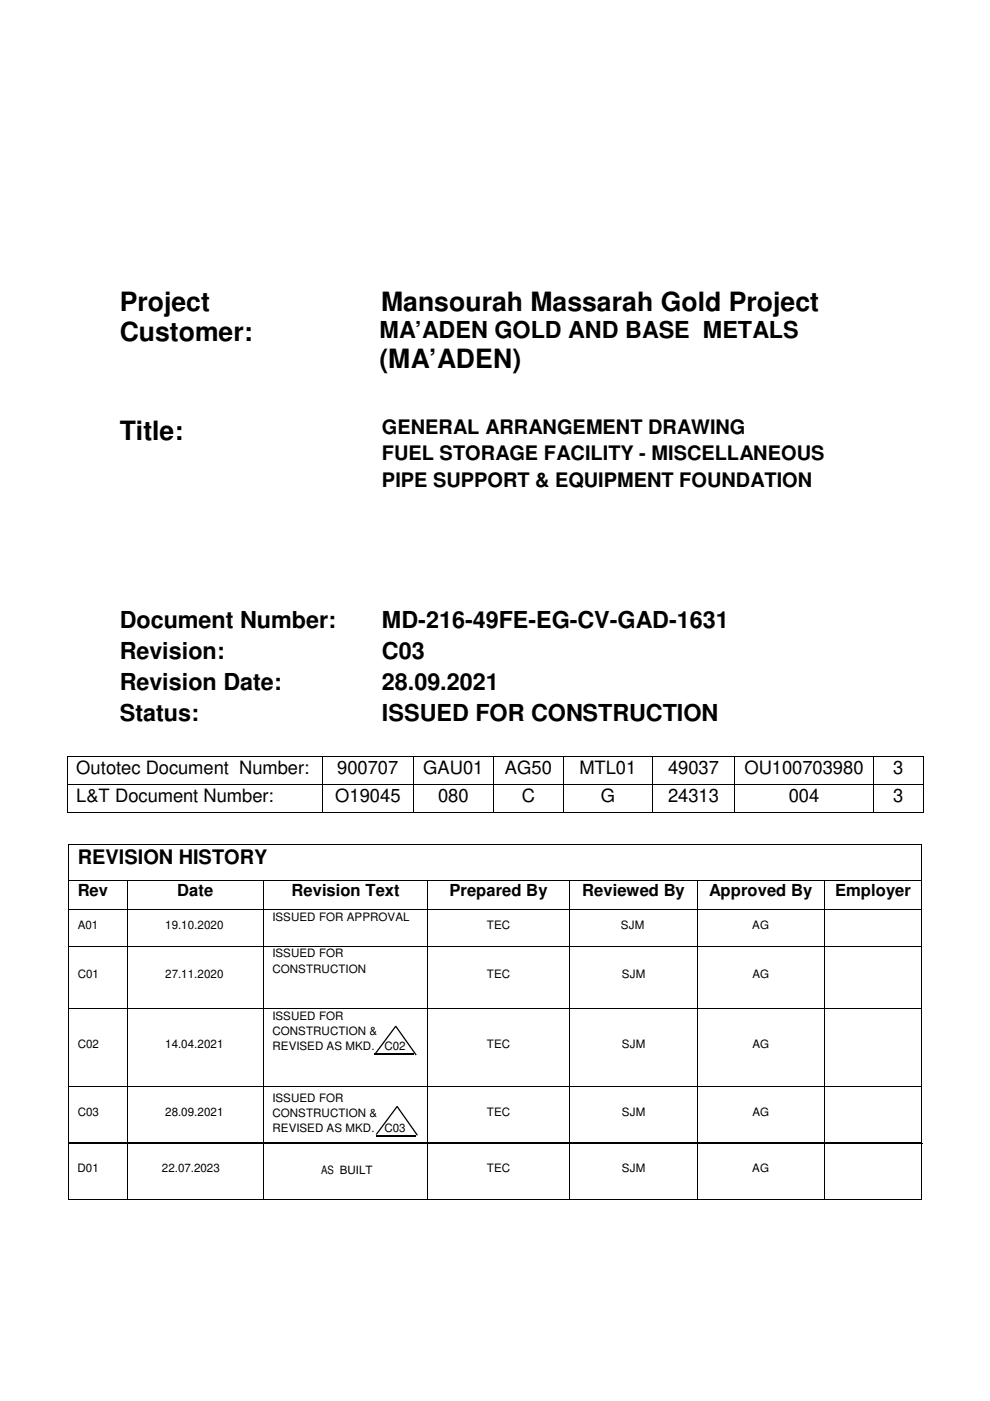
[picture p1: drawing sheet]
<svg xmlns="http://www.w3.org/2000/svg" width="210mm" height="297mm" viewBox="0 0 210 297" stroke-linecap="round" stroke-linejoin="round" font-family="sans-serif">
<defs><g id="words">
<g font-size="5.6">
<text x="25.4" y="65.9">Project</text>
<text x="80.8" y="65.9">Mansourah Massarah Gold Project</text>
<text x="25.4" y="72.3">Customer:</text>
<text x="80.4" y="78">(MA’ADEN)</text>
<text x="25.4" y="93.3">Title:</text>
</g>
<g font-size="5">
<text x="80.4" y="71.7">MA’ADEN GOLD AND BASE METALS</text>
<text x="25.4" y="133.2">Document Number:</text>
<text x="81" y="133.2">MD-216-49FE-EG-CV-GAD-1631</text>
<text x="25.4" y="139.7">Revision:</text>
<text x="81" y="139.7">C03</text>
<text x="25.4" y="146.3">Revision Date:</text>
<text x="81" y="146.3">28.09.2021</text>
<text x="25.4" y="152.8">Status:</text>
<text x="81" y="152.8">ISSUED FOR CONSTRUCTION</text>
</g>
<g font-size="4.2">
<text x="81" y="92">GENERAL ARRANGEMENT DRAWING</text>
<text x="81" y="97.6">FUEL STORAGE FACILITY - MISCELLANEOUS</text>
<text x="81" y="103.2">PIPE SUPPORT &amp; EQUIPMENT FOUNDATION</text>
<text x="16.5" y="183.2">REVISION HISTORY</text>
</g>
<g font-size="3.9">
<text x="16.2" y="164">Outotec Document Number:</text>
<text x="71.5" y="164">900707</text>
<text x="89.7" y="164">GAU01</text>
<text x="107.1" y="164">AG50</text>
<text x="122.9" y="164">MTL01</text>
<text x="141.6" y="164">49037</text>
<text x="157.8" y="164">OU100703980</text>
<text x="189.4" y="164">3</text>
<text x="16.2" y="170">L&amp;T Document Number:</text>
<text x="71.1" y="170">O19045</text>
<text x="92.9" y="170">080</text>
<text x="110.6" y="170">C</text>
<text x="127.4" y="170">G</text>
<text x="141.6" y="170">24313</text>
<text x="167.2" y="170">004</text>
<text x="189.4" y="170">3</text>
</g>
<g font-size="3.5">
<text x="16.5" y="189.9">Rev</text>
<text x="37.6" y="189.9">Date</text>
<text x="61.8" y="189.9">Revision Text</text>
<text x="95.3" y="189.9">Prepared By</text>
<text x="123.4" y="189.9">Reviewed By</text>
<text x="150.3" y="189.9">Approved By</text>
<text x="177.1" y="189.9">Employer</text>
</g>
<g font-size="2.5">
<text x="16.5" y="196.9">A01</text>
<text x="35" y="196.9">19.10.2020</text>
<text x="57.8" y="195.2">ISSUED FOR APPROVAL</text>
<text x="103.3" y="196.9">TEC</text>
<text x="131.7" y="196.9">SJM</text>
<text x="159.5" y="196.9">AG</text>
<text x="57.8" y="202.9">ISSUED FOR</text>
<text x="16.5" y="207.3">C01</text>
<text x="35" y="207.3">27.11.2020</text>
<text x="57.8" y="206.2">CONSTRUCTION</text>
<text x="103.3" y="207.3">TEC</text>
<text x="131.9" y="207.3">SJM</text>
<text x="159.5" y="207.3">AG</text>
<text x="57.8" y="216.2">ISSUED FOR</text>
<text x="57.8" y="219.5">CONSTRUCTION &amp;</text>
<text x="16.5" y="222.2">C02</text>
<text x="35" y="222.2">14.04.2021</text>
<text x="57.8" y="222.7">REVISED AS MKD.</text>
<text x="81.5" y="222.7">C02</text>
<text x="103.3" y="222.2">TEC</text>
<text x="131.9" y="222.2">SJM</text>
<text x="159.5" y="222.2">AG</text>
<text x="57.8" y="233.6">ISSUED FOR</text>
<text x="16.5" y="236.5">C03</text>
<text x="35" y="236.5">28.09.2021</text>
<text x="57.8" y="236.8">CONSTRUCTION &amp;</text>
<text x="103.3" y="236.5">TEC</text>
<text x="131.9" y="236.5">SJM</text>
<text x="159.5" y="236.5">AG</text>
<text x="57.8" y="240.1">REVISED AS MKD.</text>
<text x="81.5" y="240.1">C03</text>
<text x="16.5" y="248.5">D01</text>
<text x="34.3" y="248.5">22.07.2023</text>
<text x="68.1" y="249">AS BUILT</text>
<text x="103.2" y="248.5">TEC</text>
<text x="131.9" y="248.5">SJM</text>
<text x="159.5" y="248.5">AG</text>
</g>
</g></defs>
<g fill="#000">
<path d="M14.2 160.3h.2v.1h-.2zM14.2 166.2h.2v.2h-.2zM14.2 172.1h.2v.2h-.2zM14.5 179h.1v.2h-.1zM68.4 160.3h.1v.1h-.1zM68.4 166.2h.1v.2h-.1zM68.4 172.1h.1v.2h-.1zM87.5 160.3h.2v.1h-.2zM87.5 166.2h.2v.2h-.2zM87.5 172.1h.2v.2h-.2zM104.6 160.3h.1v.1h-.1zM104.6 166.2h.1v.2h-.1z"/>
<path d="M104.6 172.1h.1v.2h-.1zM119.4 160.3h.1v.1h-.1zM119.4 166.2h.1v.2h-.1zM119.4 172.1h.1v.2h-.1zM138.3 160.3h.2v.1h-.2zM138.3 166.2h.2v.2h-.2zM138.3 172.1h.2v.2h-.2zM155.7 160.3h.1v.1h-.1zM155.7 166.2h.1v.2h-.1zM155.7 172.1h.1v.2h-.1zM185.1 160.3h.2v.1h-.2zM185.1 166.2h.2v.2h-.2z"/>
<path d="M185.1 172.1h.2v.2h-.2zM195.4 179h.1v.2h-.1zM195.7 160.3h.2v.1h-.2zM195.7 166.2h.2v.2h-.2zM195.7 172.1h.2v.2h-.2zM14.5 186.5h.1v.2h-.1zM14.5 192.8h.1v.2h-.1zM26.9 186.5h.2v.2h-.2zM26.9 192.8h.2v.2h-.2zM55.8 186.5h.2v.2h-.2zM55.8 192.8h.2v.2h-.2zM90.6 186.5h.2v.2h-.2z"/>
<path d="M90.6 192.8h.2v.2h-.2zM120.7 186.5h.2v.2h-.2zM120.7 192.8h.2v.2h-.2zM147.7 186.5h.2v.2h-.2zM147.7 192.8h.2v.2h-.2zM174.7 186.5h.2v.2h-.2zM174.7 192.8h.2v.2h-.2zM195.4 186.5h.1v.2h-.1zM195.4 192.8h.1v.2h-.1zM14.5 200.5h.1v.2h-.1zM14.5 213.7h.1v.2h-.1zM26.9 200.5h.2v.2h-.2z"/>
<path d="M26.9 213.7h.2v.2h-.2zM55.8 200.5h.2v.2h-.2zM55.8 213.7h.2v.2h-.2zM83.8 217.5l.2 .1-4.4 6-.2-.2zM83.8 217.6l.2-.1 4.3 6.1-.2 .2zM90.6 200.5h.2v.2h-.2zM90.6 213.7h.2v.2h-.2zM120.7 200.5h.2v.2h-.2zM120.7 213.7h.2v.2h-.2zM147.7 200.5h.2v.2h-.2zM147.7 213.7h.2v.2h-.2zM174.7 200.5h.2v.2h-.2z"/>
<path d="M174.7 213.7h.2v.2h-.2zM195.4 200.5h.1v.2h-.1zM195.4 213.7h.1v.2h-.1zM14.5 230.2h.1v.2h-.1zM26.9 230.2h.2v.2h-.2zM55.8 230.2h.2v.2h-.2zM84.1 234.5l.2 .2-4.4 5.9-.2-.1zM84.1 234.7l.2-.2 4.3 6.1-.2 .2zM90.6 230.2h.2v.2h-.2zM120.7 230.2h.2v.2h-.2zM147.7 230.2h.2v.2h-.2zM174.7 230.2h.2v.2h-.2z"/>
<path d="M195.4 230.2h.1v.2h-.1zM14.5 242.2h.1v.2h-.1zM14.5 254.3h.1v.2h-.1zM14.7 242.3h.1v.1h-.1zM26.9 242.2h.1v.2h-.1zM26.9 254.3h.1v.2h-.1zM27.1 242.3h.2v.1h-.2zM55.8 242.2h.2v.2h-.2zM55.8 254.3h.2v.2h-.2zM56 242.3h.2v.1h-.2zM90.6 242.2h.2v.2h-.2zM90.8 242.3h.2v.1h-.2z"/>
<path d="M120.7 242.2h.2v.2h-.2zM120.7 254.3h.2v.2h-.2zM120.9 242.3h.2v.1h-.2zM147.7 242.2h.2v.2h-.2zM147.7 254.3h.2v.2h-.2zM147.9 242.3h.2v.1h-.2zM174.7 242.2h.2v.2h-.2zM174.7 254.3h.2v.2h-.2zM174.9 242.3h.2v.1h-.2zM195.4 242.2h.1v.2h-.1zM195.4 254.3h.1v.2h-.1zM195.6 242.3h.1v.1h-.1z"/>
</g>
<g fill="none" stroke="#000" stroke-width=".21">
<path d="M14.3 160.4v5.8M14.3 166.4v5.7M14.4 160.4h54M14.4 166.3h54M14.4 172.2h54M14.6 179.2v7.3M14.6 179.1h180.8M68.5 160.4v5.8M68.5 166.4v5.7M68.5 160.4h19M68.5 166.3h19M68.5 172.2h19"/>
<path d="M87.6 160.4v5.8M87.6 166.4v5.7M87.7 160.4h16.9M87.7 166.3h16.9M87.7 172.2h16.9M104.6 160.4v5.8M104.6 166.4v5.7M104.7 160.4h14.7M104.7 166.3h14.7M104.7 172.2h14.7M119.5 160.4v5.8M119.5 166.4v5.7"/>
<path d="M119.5 160.4h18.8M119.5 166.3h18.8M119.5 172.2h18.8M138.4 160.4v5.8M138.4 166.4v5.7M138.5 160.4h17.2M138.5 166.3h17.2M138.5 172.2h17.2M155.7 160.4v5.8M155.7 166.4v5.7M155.8 160.4h29.3M155.8 166.3h29.3"/>
<path d="M155.8 172.2h29.3M185.2 160.4v5.8M185.2 166.4v5.7M185.3 160.4h10.4M185.3 166.3h10.4M185.3 172.2h10.4M195.5 179.2v7.3M195.8 160.4v5.8M195.8 166.4v5.7M14.6 186.7v6.1M14.6 193v7.5M14.6 186.6h12.3"/>
<path d="M14.6 192.9h12.3M27 186.7v6.1M27 193v7.5M27.1 186.6h28.7M27.1 192.9h28.7M55.9 186.7v6.1M55.9 193v7.5M56 186.6h34.6M56 192.9h34.6M90.7 186.7v6.1M90.7 193v7.5M90.8 186.6h29.9"/>
<path d="M90.8 192.9h29.9M120.8 186.7v6.1M120.8 193v7.5M120.9 186.6h26.8M120.9 192.9h26.8M147.8 186.7v6.1M147.8 193v7.5M147.9 186.6h26.8M147.9 192.9h26.8M174.8 186.7v6.1M174.8 193v7.5M174.9 186.6h20.5"/>
<path d="M174.9 192.9h20.5M195.5 186.7v6.1M195.5 193v7.5M14.6 200.7v13M14.6 213.9v16.3M14.6 200.6h12.3M14.6 213.8h12.3M27 200.7v13M27 213.9v16.3M27.1 200.6h28.7M27.1 213.8h28.7M55.9 200.7v13"/>
<path d="M55.9 213.9v16.3M56 200.6h34.6M56 213.8h34.6M90.7 200.7v13M90.7 213.9v16.3M90.8 200.6h29.9M90.8 213.8h29.9M120.8 200.7v13M120.8 213.9v16.3M120.9 200.6h26.8M120.9 213.8h26.8M147.8 200.7v13"/>
<path d="M147.8 213.9v16.3M147.9 200.6h26.8M147.9 213.8h26.8M174.8 200.7v13M174.8 213.9v16.3M174.9 200.6h20.5M174.9 213.8h20.5M195.5 200.7v13M195.5 213.9v16.3M14.6 230.4v11.9M14.6 230.3h12.3M27 230.4v11.9"/>
<path d="M27.1 230.3h28.7M55.9 230.4v11.9M56 230.3h34.6M90.7 230.4v11.9M90.8 230.3h29.9M120.8 230.4v11.9M120.9 230.3h26.8M147.8 230.4v11.9M147.9 230.3h26.8M174.8 230.4v11.9M174.9 230.3h20.5M195.5 230.4v11.9"/>
<path d="M14.6 242.4v11.9M14.6 242.3h12.3M14.6 254.4h12.3M14.8 242.4h12.3M27 242.4v11.9M27 242.3h28.8M27 254.4h28.8M27.3 242.4h28.7M55.9 242.4v11.9M56 242.3h34.6M56 254.4h34.6M56.2 242.4h34.6"/>
<path d="M90.7 242.4v11.9M90.8 242.3h29.9M90.8 254.4h29.9M91 242.4h29.9M120.8 242.4v11.9M120.9 242.3h26.8M120.9 254.4h26.8M121.1 242.4h26.8M147.8 242.4v11.9M147.9 242.3h26.8M147.9 254.4h26.8M148.1 242.4h26.8"/>
<path d="M174.8 242.4v11.9M174.9 242.3h20.5M174.9 254.4h20.5M175.1 242.4h20.5M195.4 242.4v11.9"/>
</g>
<path d="M79.4 223.5h8.4M79.8 240.9h8.3" fill="none" stroke="#000" stroke-width=".25"/>
<use href="#words"/>
</svg>
